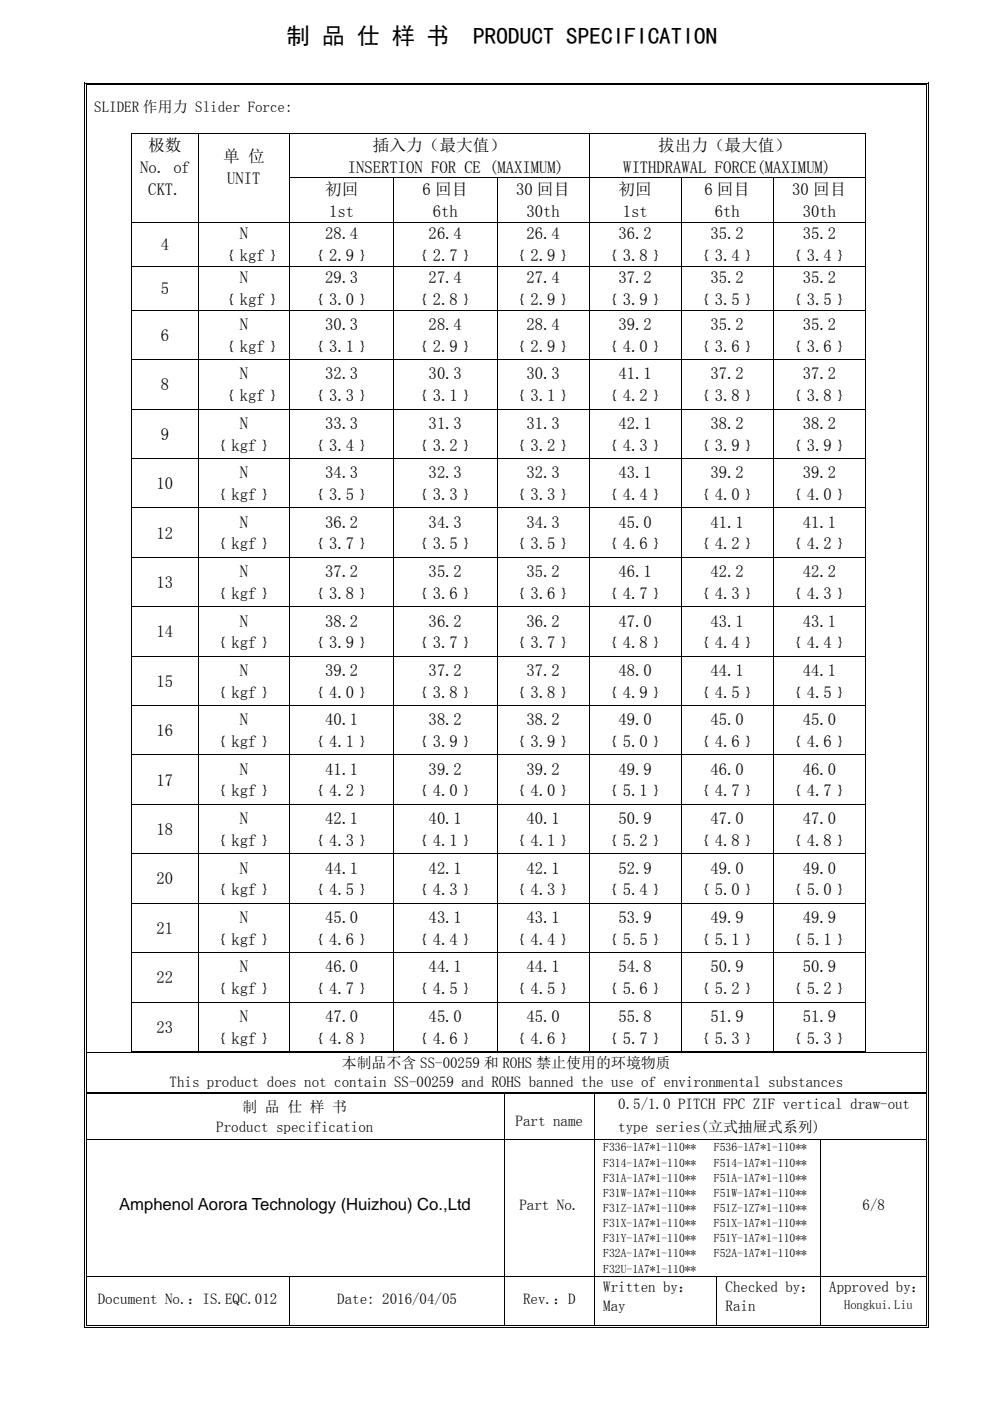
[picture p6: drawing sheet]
<svg xmlns="http://www.w3.org/2000/svg" width="210mm" height="297mm" viewBox="0 0 210 297" stroke-linecap="round" stroke-linejoin="round" font-family="sans-serif">
<defs><g id="words">
<g font-size="4.9">
<text x="60.9" y="9.4">制 品 仕 样 书</text>
<text x="100.4" y="9.4">PRODUCT SPECIFICATION</text>
</g>
<g font-size="3.5">
<text x="31.5" y="32.1">极数</text>
<text x="47.3" y="34.4">单 位</text>
<text x="79.1" y="32">插入力（最大值）</text>
<text x="139.6" y="32">拔出力（最大值）</text>
<text x="29.7" y="36.7">No. of</text>
<text x="31.5" y="41.3">CKT.</text>
<text x="48.2" y="39">UNIT</text>
<text x="68.9" y="41.4">初回</text>
<text x="73.8" y="36.6">INSERTION FOR CE (MAXIMUM)</text>
<text x="89.6" y="41.4">6 回目</text>
<text x="109.5" y="41.4">30 回目</text>
<text x="131.2" y="41.4">初回</text>
<text x="132.2" y="36.6">WITHDRAWAL FORCE(MAXIMUM)</text>
<text x="149.4" y="41.4">6 回目</text>
<text x="168" y="41.4">30 回目</text>
<text x="69.8" y="46">1st</text>
<text x="91.8" y="46">6th</text>
<text x="111.7" y="46">30th</text>
<text x="132.1" y="46">1st</text>
<text x="151.6" y="46">6th</text>
<text x="170.3" y="46">30th</text>
<text x="34.1" y="53">4</text>
<text x="50.8" y="50.7">N</text>
<text x="68.9" y="50.7">28.4</text>
<text x="90.9" y="50.7">26.4</text>
<text x="111.7" y="50.7">26.4</text>
<text x="131.2" y="50.7">36.2</text>
<text x="150.7" y="50.7">35.2</text>
<text x="170.3" y="50.7">35.2</text>
<text x="47.3" y="55.3">﹛kgf﹜</text>
<text x="66.3" y="55.3">﹛2.9﹜</text>
<text x="88.3" y="55.3">﹛2.7﹜</text>
<text x="109" y="55.3">﹛2.9﹜</text>
<text x="128.5" y="55.3">﹛3.8﹜</text>
<text x="148.1" y="55.3">﹛3.4﹜</text>
<text x="167.6" y="55.3">﹛3.4﹜</text>
<text x="34.1" y="62.4">5</text>
<text x="47.3" y="64.6">﹛kgf﹜</text>
<text x="50.8" y="60.1">N</text>
<text x="66.3" y="64.6">﹛3.0﹜</text>
<text x="68.9" y="60.1">29.3</text>
<text x="88.3" y="64.6">﹛2.8﹜</text>
<text x="90.9" y="60.1">27.4</text>
<text x="109" y="64.6">﹛2.9﹜</text>
<text x="111.7" y="60.1">27.4</text>
<text x="128.5" y="64.6">﹛3.9﹜</text>
<text x="131.2" y="60.1">37.2</text>
<text x="148.1" y="64.6">﹛3.5﹜</text>
<text x="150.7" y="60.1">35.2</text>
<text x="167.6" y="64.6">﹛3.5﹜</text>
<text x="170.3" y="60.1">35.2</text>
<text x="50.8" y="70">N</text>
<text x="68.9" y="70">30.3</text>
<text x="90.9" y="70">28.4</text>
<text x="111.7" y="70">28.4</text>
<text x="131.2" y="70">39.2</text>
<text x="150.7" y="70">35.2</text>
<text x="170.3" y="70">35.2</text>
<text x="34.1" y="72.3">6</text>
<text x="47.3" y="74.6">﹛kgf﹜</text>
<text x="66.3" y="74.6">﹛3.1﹜</text>
<text x="88.3" y="74.6">﹛2.9﹜</text>
<text x="109" y="74.6">﹛2.9﹜</text>
<text x="128.5" y="74.6">﹛4.0﹜</text>
<text x="148.1" y="74.6">﹛3.6﹜</text>
<text x="167.6" y="74.6">﹛3.6﹜</text>
<text x="34.1" y="82.7">8</text>
<text x="50.8" y="80.5">N</text>
<text x="68.9" y="80.5">32.3</text>
<text x="90.9" y="80.5">30.3</text>
<text x="111.7" y="80.5">30.3</text>
<text x="131.2" y="80.5">41.1</text>
<text x="150.7" y="80.5">37.2</text>
<text x="170.3" y="80.5">37.2</text>
<text x="47.3" y="85">﹛kgf﹜</text>
<text x="66.3" y="85">﹛3.3﹜</text>
<text x="88.3" y="85">﹛3.1﹜</text>
<text x="109" y="85">﹛3.1﹜</text>
<text x="128.5" y="85">﹛4.2﹜</text>
<text x="148.1" y="85">﹛3.8﹜</text>
<text x="167.6" y="85">﹛3.8﹜</text>
<text x="34.1" y="93.2">9</text>
<text x="45.6" y="95.5">﹛kgf﹜</text>
<text x="50.8" y="90.9">N</text>
<text x="66.3" y="95.5">﹛3.4﹜</text>
<text x="68.9" y="90.9">33.3</text>
<text x="88.3" y="95.5">﹛3.2﹜</text>
<text x="90.9" y="90.9">31.3</text>
<text x="109" y="95.5">﹛3.2﹜</text>
<text x="111.7" y="90.9">31.3</text>
<text x="128.5" y="95.5">﹛4.3﹜</text>
<text x="131.2" y="90.9">42.1</text>
<text x="148.1" y="95.5">﹛3.9﹜</text>
<text x="150.7" y="90.9">38.2</text>
<text x="167.6" y="95.5">﹛3.9﹜</text>
<text x="170.3" y="90.9">38.2</text>
<text x="50.8" y="101.4">N</text>
<text x="68.9" y="101.4">34.3</text>
<text x="90.9" y="101.4">32.3</text>
<text x="111.7" y="101.4">32.3</text>
<text x="131.2" y="101.4">43.1</text>
<text x="150.7" y="101.4">39.2</text>
<text x="170.3" y="101.4">39.2</text>
<text x="33.2" y="103.7">10</text>
<text x="45.6" y="106">﹛kgf﹜</text>
<text x="66.3" y="106">﹛3.5﹜</text>
<text x="88.3" y="106">﹛3.3﹜</text>
<text x="109" y="106">﹛3.3﹜</text>
<text x="128.5" y="106">﹛4.4﹜</text>
<text x="148.1" y="106">﹛4.0﹜</text>
<text x="167.6" y="106">﹛4.0﹜</text>
<text x="50.8" y="111.9">N</text>
<text x="68.9" y="111.9">36.2</text>
<text x="90.9" y="111.9">34.3</text>
<text x="111.7" y="111.9">34.3</text>
<text x="131.2" y="111.9">45.0</text>
<text x="150.7" y="111.9">41.1</text>
<text x="170.3" y="111.9">41.1</text>
<text x="33.2" y="114.2">12</text>
<text x="45.6" y="116.5">﹛kgf﹜</text>
<text x="66.3" y="116.5">﹛3.7﹜</text>
<text x="88.3" y="116.5">﹛3.5﹜</text>
<text x="109" y="116.5">﹛3.5﹜</text>
<text x="128.5" y="116.5">﹛4.6﹜</text>
<text x="148.1" y="116.5">﹛4.2﹜</text>
<text x="167.6" y="116.5">﹛4.2﹜</text>
<text x="33.2" y="124.7">13</text>
<text x="50.8" y="122.4">N</text>
<text x="68.9" y="122.4">37.2</text>
<text x="90.9" y="122.4">35.2</text>
<text x="111.7" y="122.4">35.2</text>
<text x="131.2" y="122.4">46.1</text>
<text x="150.7" y="122.4">42.2</text>
<text x="170.3" y="122.4">42.2</text>
<text x="45.6" y="127">﹛kgf﹜</text>
<text x="66.3" y="127">﹛3.8﹜</text>
<text x="88.3" y="127">﹛3.6﹜</text>
<text x="109" y="127">﹛3.6﹜</text>
<text x="128.5" y="127">﹛4.7﹜</text>
<text x="148.1" y="127">﹛4.3﹜</text>
<text x="167.6" y="127">﹛4.3﹜</text>
<text x="33.2" y="135.1">14</text>
<text x="45.6" y="137.4">﹛kgf﹜</text>
<text x="50.8" y="132.8">N</text>
<text x="66.3" y="137.4">﹛3.9﹜</text>
<text x="68.9" y="132.8">38.2</text>
<text x="88.3" y="137.4">﹛3.7﹜</text>
<text x="90.9" y="132.8">36.2</text>
<text x="109" y="137.4">﹛3.7﹜</text>
<text x="111.7" y="132.8">36.2</text>
<text x="128.5" y="137.4">﹛4.8﹜</text>
<text x="131.2" y="132.8">47.0</text>
<text x="148.1" y="137.4">﹛4.4﹜</text>
<text x="150.7" y="132.8">43.1</text>
<text x="167.6" y="137.4">﹛4.4﹜</text>
<text x="170.3" y="132.8">43.1</text>
<text x="50.8" y="143.3">N</text>
<text x="68.9" y="143.3">39.2</text>
<text x="90.9" y="143.3">37.2</text>
<text x="111.7" y="143.3">37.2</text>
<text x="131.2" y="143.3">48.0</text>
<text x="150.7" y="143.3">44.1</text>
<text x="170.3" y="143.3">44.1</text>
<text x="33.2" y="145.6">15</text>
<text x="45.6" y="147.9">﹛kgf﹜</text>
<text x="66.3" y="147.9">﹛4.0﹜</text>
<text x="88.3" y="147.9">﹛3.8﹜</text>
<text x="109" y="147.9">﹛3.8﹜</text>
<text x="128.5" y="147.9">﹛4.9﹜</text>
<text x="148.1" y="147.9">﹛4.5﹜</text>
<text x="167.6" y="147.9">﹛4.5﹜</text>
<text x="50.8" y="153.8">N</text>
<text x="68.9" y="153.8">40.1</text>
<text x="90.9" y="153.8">38.2</text>
<text x="111.7" y="153.8">38.2</text>
<text x="131.2" y="153.8">49.0</text>
<text x="150.7" y="153.8">45.0</text>
<text x="170.3" y="153.8">45.0</text>
<text x="33.2" y="156.1">16</text>
<text x="45.6" y="158.4">﹛kgf﹜</text>
<text x="66.3" y="158.4">﹛4.1﹜</text>
<text x="88.3" y="158.4">﹛3.9﹜</text>
<text x="109" y="158.4">﹛3.9﹜</text>
<text x="128.5" y="158.4">﹛5.0﹜</text>
<text x="148.1" y="158.4">﹛4.6﹜</text>
<text x="167.6" y="158.4">﹛4.6﹜</text>
<text x="33.2" y="166.6">17</text>
<text x="50.8" y="164.3">N</text>
<text x="68.9" y="164.3">41.1</text>
<text x="90.9" y="164.3">39.2</text>
<text x="111.7" y="164.3">39.2</text>
<text x="131.2" y="164.3">49.9</text>
<text x="150.7" y="164.3">46.0</text>
<text x="170.3" y="164.3">46.0</text>
<text x="45.6" y="168.9">﹛kgf﹜</text>
<text x="66.3" y="168.9">﹛4.2﹜</text>
<text x="88.3" y="168.9">﹛4.0﹜</text>
<text x="109" y="168.9">﹛4.0﹜</text>
<text x="128.5" y="168.9">﹛5.1﹜</text>
<text x="148.1" y="168.9">﹛4.7﹜</text>
<text x="167.6" y="168.9">﹛4.7﹜</text>
<text x="33.2" y="177">18</text>
<text x="45.6" y="179.3">﹛kgf﹜</text>
<text x="50.8" y="174.8">N</text>
<text x="66.3" y="179.3">﹛4.3﹜</text>
<text x="68.9" y="174.8">42.1</text>
<text x="88.3" y="179.3">﹛4.1﹜</text>
<text x="90.9" y="174.8">40.1</text>
<text x="109" y="179.3">﹛4.1﹜</text>
<text x="111.7" y="174.8">40.1</text>
<text x="128.5" y="179.3">﹛5.2﹜</text>
<text x="131.2" y="174.8">50.9</text>
<text x="148.1" y="179.3">﹛4.8﹜</text>
<text x="150.7" y="174.8">47.0</text>
<text x="167.6" y="179.3">﹛4.8﹜</text>
<text x="170.3" y="174.8">47.0</text>
<text x="50.8" y="185.2">N</text>
<text x="68.9" y="185.2">44.1</text>
<text x="90.9" y="185.2">42.1</text>
<text x="111.7" y="185.2">42.1</text>
<text x="131.2" y="185.2">52.9</text>
<text x="150.7" y="185.2">49.0</text>
<text x="170.3" y="185.2">49.0</text>
<text x="33.2" y="187.5">20</text>
<text x="45.6" y="189.8">﹛kgf﹜</text>
<text x="66.3" y="189.8">﹛4.5﹜</text>
<text x="88.3" y="189.8">﹛4.3﹜</text>
<text x="109" y="189.8">﹛4.3﹜</text>
<text x="128.5" y="189.8">﹛5.4﹜</text>
<text x="148.1" y="189.8">﹛5.0﹜</text>
<text x="167.6" y="189.8">﹛5.0﹜</text>
<text x="33.2" y="198">21</text>
<text x="50.8" y="195.7">N</text>
<text x="68.9" y="195.7">45.0</text>
<text x="90.9" y="195.7">43.1</text>
<text x="111.7" y="195.7">43.1</text>
<text x="131.2" y="195.7">53.9</text>
<text x="150.7" y="195.7">49.9</text>
<text x="170.3" y="195.7">49.9</text>
<text x="45.6" y="200.3">﹛kgf﹜</text>
<text x="66.3" y="200.3">﹛4.6﹜</text>
<text x="88.3" y="200.3">﹛4.4﹜</text>
<text x="109" y="200.3">﹛4.4﹜</text>
<text x="128.5" y="200.3">﹛5.5﹜</text>
<text x="148.1" y="200.3">﹛5.1﹜</text>
<text x="167.6" y="200.3">﹛5.1﹜</text>
<text x="33.2" y="208.5">22</text>
<text x="50.8" y="206.2">N</text>
<text x="68.9" y="206.2">46.0</text>
<text x="90.9" y="206.2">44.1</text>
<text x="111.7" y="206.2">44.1</text>
<text x="131.2" y="206.2">54.8</text>
<text x="150.7" y="206.2">50.9</text>
<text x="170.3" y="206.2">50.9</text>
<text x="45.6" y="210.8">﹛kgf﹜</text>
<text x="66.3" y="210.8">﹛4.7﹜</text>
<text x="88.3" y="210.8">﹛4.5﹜</text>
<text x="109" y="210.8">﹛4.5﹜</text>
<text x="128.5" y="210.8">﹛5.6﹜</text>
<text x="148.1" y="210.8">﹛5.2﹜</text>
<text x="167.6" y="210.8">﹛5.2﹜</text>
<text x="33.2" y="218.9">23</text>
<text x="45.6" y="221.3">﹛kgf﹜</text>
<text x="50.8" y="216.7">N</text>
<text x="66.3" y="221.3">﹛4.8﹜</text>
<text x="68.9" y="216.7">47.0</text>
<text x="88.3" y="221.3">﹛4.6﹜</text>
<text x="90.9" y="216.7">45.0</text>
<text x="109" y="221.3">﹛4.6﹜</text>
<text x="111.7" y="216.7">45.0</text>
<text x="128.5" y="221.3">﹛5.7﹜</text>
<text x="131.2" y="216.7">55.8</text>
<text x="148.1" y="221.3">﹛5.3﹜</text>
<text x="150.7" y="216.7">51.9</text>
<text x="167.6" y="221.3">﹛5.3﹜</text>
<text x="170.3" y="216.7">51.9</text>
<text x="25.3" y="256.6">Amphenol Aorora Technology (Huizhou) Co.,Ltd</text>
</g>
<g font-size="3.2">
<text x="20" y="23.7">SLIDER 作用力 Slider Force:</text>
<text x="72.5" y="226.4">本制品不含 SS-00259 和 ROHS 禁止使用的环境物质</text>
<text x="36" y="230.5">This product does not contain SS-00259 and ROHS banned the use of environmental substances</text>
<text x="45.9" y="239.9">Product specification</text>
<text x="51.4" y="235.8">制 品 仕 样 书</text>
<text x="109.4" y="238.7">Part name</text>
<text x="131.1" y="235.2">0.5/1.0 PITCH FPC ZIF vertical draw-out</text>
<text x="131.1" y="239.9">type series(立式抽屉式系列)</text>
<text x="110.2" y="256.6">Part No.</text>
<text x="182.9" y="256.6">6/8</text>
<text x="128" y="273.9">Written by：</text>
<text x="153.9" y="273.9">Checked by：</text>
<text x="175.9" y="273.9">Approved by：</text>
<text x="20.7" y="276.4">Document No.：IS.EQC.012</text>
<text x="71.5" y="276.4">Date: 2016/04/05</text>
<text x="111" y="276.4">Rev.：D</text>
<text x="128" y="278">May</text>
<text x="153.9" y="278">Rain</text>
</g>
<text font-size="2.6" x="179" y="277.5">Hongkui.Liu</text>
<g font-size="2.5">
<text x="128" y="244.1">F336-1A7*1-110**</text>
<text x="151.4" y="244.1">F536-1A7*1-110**</text>
<text x="128" y="247.3">F314-1A7*1-110**</text>
<text x="128" y="250.5">F31A-1A7*1-110**</text>
<text x="151.4" y="247.3">F514-1A7*1-110**</text>
<text x="151.4" y="250.5">F51A-1A7*1-110**</text>
<text x="128" y="253.7">F31W-1A7*1-110**</text>
<text x="128" y="257">F31Z-1A7*1-110**</text>
<text x="151.4" y="253.7">F51W-1A7*1-110**</text>
<text x="151.4" y="257">F51Z-1Z7*1-110**</text>
<text x="128" y="260.2">F31X-1A7*1-110**</text>
<text x="128" y="263.4">F31Y-1A7*1-110**</text>
<text x="151.4" y="260.2">F51X-1A7*1-110**</text>
<text x="151.4" y="263.4">F51Y-1A7*1-110**</text>
<text x="128" y="266.6">F32A-1A7*1-110**</text>
<text x="128" y="269.8">F32U-1A7*1-110**</text>
<text x="151.4" y="266.6">F52A-1A7*1-110**</text>
</g>
</g></defs>
<g fill="#000">
<path d="M17.8 17.5h.2v.6h-.2zM17.8 17.5h.6v.2h-.6zM18.2 17.9h.2v.2h-.2zM18.2 17.9h.2v.1h-.2zM196.4 17.5h.6v.2h-.6zM196.4 17.9h.2v.2h-.2zM196.4 17.9h.2v.1h-.2zM196.8 17.5h.2v.6h-.2zM27.9 28.3h.1v.1h-.1zM27.9 37.6h.1v.2h-.1zM41.9 37.6h.2v.2h-.2zM183.5 28.3h.1v.1h-.1z"/>
<path d="M17.8 223h.2v.2h-.2zM17.8 231.5h.2v.5h-.2zM18.2 223h.2v.2h-.2zM18.2 232h.2zM18.2 231.5h.2v.1h-.2zM18.2 231.8h.2v.2h-.2zM106.9 232h.2zM106.9 231.5h.5v.1h-.5zM106.9 231.8h.5v.2h-.5zM126 232h.1zM126 231.5h.5v.1h-.5zM126 231.8h.5v.2h-.5z"/>
<path d="M183.5 222.8h.1v.2h-.1zM196.4 223h.2v.2h-.2zM196.4 232h.2zM196.4 231.5h.2v.1h-.2zM196.4 231.8h.2v.2h-.2zM196.8 223h.2v.2h-.2zM196.8 232h.2zM196.8 231.5h.2v.5h-.2z"/>
</g>
<g fill="none" stroke="#000" stroke-width=".21">
<path d="M17.9 18.1v204.9M18.3 18.1v204.9M18.4 17.6h178M18.4 17.9h178M196.5 18.1v204.9M196.9 18.1v204.9M27.9 28.4h155.7M28 28.4v9.2M28 37.8v9.2M42 28.4v9.2M42 37.8v9.2M61.4 37.7h122.2"/>
<path d="M61.4 28.4v9.2M61.4 37.8v9.2M83.5 37.8v9.2M105.4 37.8v9.2M124.9 28.4v9.2M124.9 37.8v9.2M144.5 37.8v9.2M164 37.8v9.2M183.6 28.4v9.2M183.6 37.8v9.2M27.9 47.1h155.7M27.9 56.4h155.7"/>
<path d="M28 47.2v9.1M28 56.5v9.2M42 47.2v9.1M42 56.5v9.2M61.4 47.2v9.1M61.4 56.5v9.2M83.5 47.2v9.1M83.5 56.5v9.2M105.4 47.2v9.1M105.4 56.5v9.2M124.9 47.2v9.1M124.9 56.5v9.2"/>
<path d="M144.5 47.2v9.1M144.5 56.5v9.2M164 47.2v9.1M164 56.5v9.2M183.6 47.2v9.1M183.6 56.5v9.2M27.9 65.8h155.7M27.9 76.2h155.7M28 65.8v10.4M28 76.3v10.3M42 65.8v10.4M42 76.3v10.3"/>
<path d="M61.4 65.8v10.4M61.4 76.3v10.3M83.5 65.8v10.4M83.5 76.3v10.3M105.4 65.8v10.4M105.4 76.3v10.3M124.9 65.8v10.4M124.9 76.3v10.3M144.5 65.8v10.4M144.5 76.3v10.3M164 65.8v10.4M164 76.3v10.3"/>
<path d="M183.6 65.8v10.4M183.6 76.3v10.3M27.9 86.7h155.7M27.9 97.2h155.7M28 86.8v10.3M28 97.3v10.3M42 86.8v10.3M42 97.3v10.3M61.4 86.8v10.3M61.4 97.3v10.3M83.5 86.8v10.3M83.5 97.3v10.3"/>
<path d="M105.4 86.8v10.3M105.4 97.3v10.3M124.9 86.8v10.3M124.9 97.3v10.3M144.5 86.8v10.3M144.5 97.3v10.3M164 86.8v10.3M164 97.3v10.3M183.6 86.8v10.3M183.6 97.3v10.3M27.9 107.7h155.7M27.9 118.2h155.7"/>
<path d="M28 107.8v10.3M28 118.2v10.3M42 107.8v10.3M42 118.2v10.3M61.4 107.8v10.3M61.4 118.2v10.3M83.5 107.8v10.3M83.5 118.2v10.3M105.4 107.8v10.3M105.4 118.2v10.3M124.9 107.8v10.3M124.9 118.2v10.3"/>
<path d="M144.5 107.8v10.3M144.5 118.2v10.3M164 107.8v10.3M164 118.2v10.3M183.6 107.8v10.3M183.6 118.2v10.3M27.9 128.6h155.7M27.9 139.1h155.7M28 128.7v10.3M28 139.2v10.3M42 128.7v10.3M42 139.2v10.3"/>
<path d="M61.4 128.7v10.3M61.4 139.2v10.3M83.5 128.7v10.3M83.5 139.2v10.3M105.4 128.7v10.3M105.4 139.2v10.3M124.9 128.7v10.3M124.9 139.2v10.3M144.5 128.7v10.3M144.5 139.2v10.3M164 128.7v10.3M164 139.2v10.3"/>
<path d="M183.6 128.7v10.3M183.6 139.2v10.3M27.9 149.6h155.7M28 149.7v10.3M42 149.7v10.3M61.4 149.7v10.3M83.5 149.7v10.3M105.4 149.7v10.3M124.9 149.7v10.3M144.5 149.7v10.3M164 149.7v10.3M183.6 149.7v10.3"/>
<path d="M27.9 160.1h155.7M27.9 170.5h155.7M28 160.1v10.4M28 170.6v10.3M42 160.1v10.4M42 170.6v10.3M61.4 160.1v10.4M61.4 170.6v10.3M83.5 160.1v10.4M83.5 170.6v10.3M105.4 160.1v10.4M105.4 170.6v10.3"/>
<path d="M124.9 160.1v10.4M124.9 170.6v10.3M144.5 160.1v10.4M144.5 170.6v10.3M164 160.1v10.4M164 170.6v10.3M183.6 160.1v10.4M183.6 170.6v10.3M27.9 181h155.7M27.9 191.5h155.7M28 181.1v10.3M28 191.6v10.3"/>
<path d="M42 181.1v10.3M42 191.6v10.3M61.4 181.1v10.3M61.4 191.6v10.3M83.5 181.1v10.3M83.5 191.6v10.3M105.4 181.1v10.3M105.4 191.6v10.3M124.9 181.1v10.3M124.9 191.6v10.3M144.5 181.1v10.3M144.5 191.6v10.3"/>
<path d="M164 181.1v10.3M164 191.6v10.3M183.6 181.1v10.3M183.6 191.6v10.3M27.9 202h155.7M27.9 212.4h155.7M28 202.1v10.3M28 212.5v10.5M42 202.1v10.3M42 212.5v10.5M61.4 202.1v10.3M61.4 212.5v10.5"/>
<path d="M83.5 202.1v10.3M83.5 212.5v10.5M105.4 202.1v10.3M105.4 212.5v10.5M124.9 202.1v10.3M124.9 212.5v10.5M144.5 202.1v10.3M144.5 212.5v10.5M164 202.1v10.3M164 212.5v10.5M183.6 202.1v10.3M183.6 212.5v10.5"/>
<path d="M17.9 223.2v8.3M17.9 232v9.5M18.3 223.2v8.3M18.3 232v9.5M18.4 223.1h178M18.4 231.5h88.5M18.4 231.9h88.5M27.9 222.9h14M42.1 222.9h19.3M61.5 222.9h21.9M83.5 222.9h21.8M105.5 222.9h19.4"/>
<path d="M107 232v9.5M107.4 231.5h18.6M107.4 231.9h18.6M125 222.9h19.4M126 232v9.5M126.5 231.5h69.9M126.5 231.9h69.9M144.6 222.9h19.3M164.1 222.9h19.4M196.5 223.2v8.3M196.5 232v9.5M196.9 223.2v8.3"/>
<path d="M196.9 232v9.5"/>
</g>
<path d="M25.3 253.3h74.5v4.1h-74.5z" fill="#fff"/>
<g fill="#000">
<path d="M17.8 241.5h.2v.1h-.2zM18.2 241.5h.2v.1h-.2zM196.4 241.5h.2v.1h-.2zM196.8 241.5h.2v.1h-.2zM17.8 270.5h.2v.2h-.2zM18.2 270.5h.2v.2h-.2zM196.4 270.5h.2v.2h-.2zM196.8 270.5h.2v.2h-.2zM17.8 281.3h.6v.2h-.6zM18.2 281h.2v.1h-.2zM61.4 281h.5v.1h-.5zM106.9 281h.5v.1h-.5z"/>
<path d="M126 281h.5v.1h-.5zM126 281.3h.5v.2h-.5zM151.9 281h.5v.1h-.5zM173.9 281h.5v.1h-.5zM196.4 281.3h.6v.2h-.6zM196.4 281h.2v.1h-.2zM196.8 281h.2v.5h-.2z"/>
</g>
<g fill="none" stroke="#000" stroke-width=".21">
<path d="M17.9 241.6v28.9M18.3 241.6v28.9M18.4 241.6h178M107 241.6v28.9M126 241.6v28.9M174 241.6v28.9M196.5 241.6v28.9M196.9 241.6v28.9M17.9 270.7v10.8M18.3 270.7v10.3M18.4 270.6h178M61.5 270.7v10.3"/>
<path d="M107 270.7v10.3M126 270.7v10.3M152 270.7v10.3M174 270.7v10.3M196.5 270.7v10.3M196.9 270.7v10.3M18.4 281.4h107.6M18.4 281.1h43M61.9 281.1h45M107.4 281.1h18.6M126.5 281.1h25.4M152.4 281.1h21.5"/>
<path d="M174.4 281.1h22M196.4 281.4h-69.9"/>
</g>
<use href="#words"/>
</svg>
